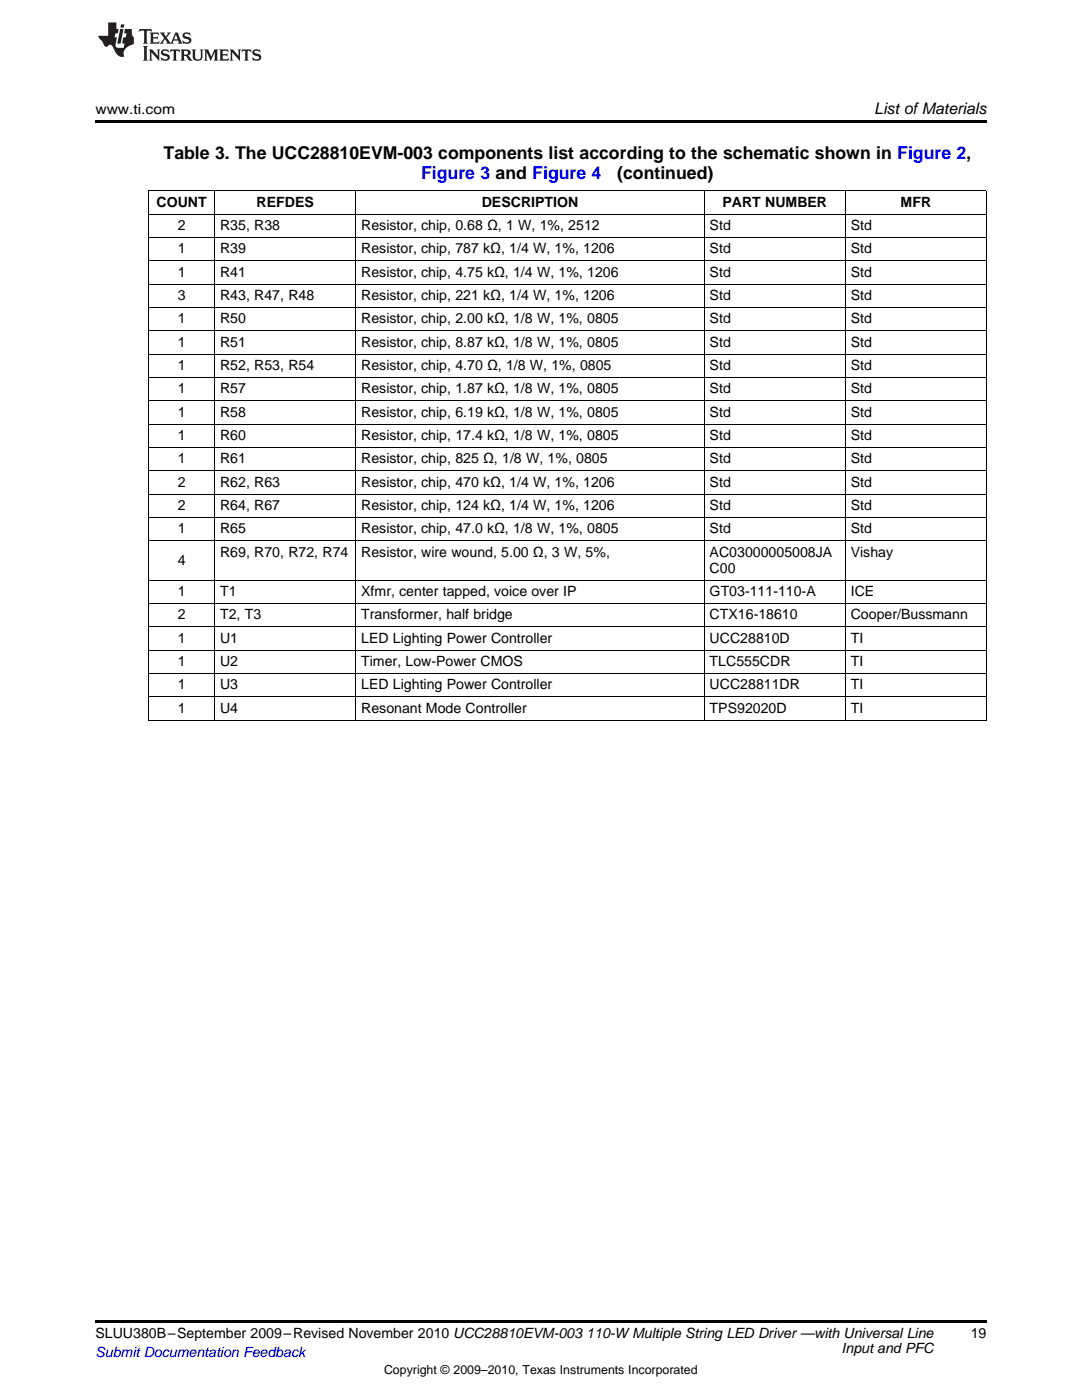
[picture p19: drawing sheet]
<svg xmlns="http://www.w3.org/2000/svg" width="216mm" height="279mm" viewBox="0 0 216 279" stroke-linecap="round" stroke-linejoin="round" font-family="sans-serif">
<defs><g id="words">
<g font-size="3.5">
<text x="32.6" y="31.8">Table 3. The UCC28810EVM-003 components list according to the schematic shown in Figure 2,</text>
<text x="123.2" y="35.7">(continued)</text>
</g>
<text font-size="3.5" fill="#00f" x="84" y="35.7">Figure 3 and Figure 4</text>
<text font-size="3.2" x="174.4" y="22.7">List ofMaterials</text>
<g font-size="2.8">
<text x="19" y="22.7">www.ti.com</text>
<text x="31.2" y="41.2">COUNT</text>
<text x="51.2" y="41.2">REFDES</text>
<text x="96.1" y="41.2">DESCRIPTION</text>
<text x="144.1" y="41.2">PART NUMBER</text>
<text x="179.7" y="41.2">MFR</text>
<text x="35.5" y="45.9">2</text>
<text x="43.9" y="45.9">R35, R38</text>
<text x="72.1" y="45.9">Resistor, chip, 0.68 Ω, 1 W, 1%, 2512</text>
<text x="141.6" y="45.9">Std</text>
<text x="169.8" y="45.9">Std</text>
<text x="35.5" y="50.6">1</text>
<text x="43.9" y="50.6">R39</text>
<text x="72.1" y="50.6">Resistor, chip, 787 kΩ, 1/4 W, 1%, 1206</text>
<text x="141.6" y="50.6">Std</text>
<text x="169.8" y="50.6">Std</text>
<text x="35.5" y="55.2">1</text>
<text x="35.5" y="59.9">3</text>
<text x="43.9" y="55.2">R41</text>
<text x="43.9" y="59.9">R43, R47, R48</text>
<text x="72.1" y="55.2">Resistor, chip, 4.75 kΩ, 1/4 W, 1%, 1206</text>
<text x="72.1" y="59.9">Resistor, chip, 221 kΩ, 1/4 W, 1%, 1206</text>
<text x="141.6" y="55.2">Std</text>
<text x="141.6" y="59.9">Std</text>
<text x="169.8" y="55.2">Std</text>
<text x="169.8" y="59.9">Std</text>
<text x="35.5" y="64.5">1</text>
<text x="43.9" y="64.5">R50</text>
<text x="72.1" y="64.5">Resistor, chip, 2.00 kΩ, 1/8 W, 1%, 0805</text>
<text x="141.6" y="64.5">Std</text>
<text x="169.8" y="64.5">Std</text>
<text x="35.5" y="69.2">1</text>
<text x="43.9" y="69.2">R51</text>
<text x="72.1" y="69.2">Resistor, chip, 8.87 kΩ, 1/8 W, 1%, 0805</text>
<text x="141.6" y="69.2">Std</text>
<text x="169.8" y="69.2">Std</text>
<text x="35.5" y="73.8">1</text>
<text x="43.9" y="73.8">R52, R53, R54</text>
<text x="72.1" y="73.8">Resistor, chip, 4.70 Ω, 1/8 W, 1%, 0805</text>
<text x="141.6" y="73.8">Std</text>
<text x="169.8" y="73.8">Std</text>
<text x="35.5" y="78.5">1</text>
<text x="35.5" y="83.1">1</text>
<text x="43.9" y="78.5">R57</text>
<text x="43.9" y="83.1">R58</text>
<text x="72.1" y="78.5">Resistor, chip, 1.87 kΩ, 1/8 W, 1%, 0805</text>
<text x="72.1" y="83.1">Resistor, chip, 6.19 kΩ, 1/8 W, 1%, 0805</text>
<text x="141.6" y="78.5">Std</text>
<text x="141.6" y="83.1">Std</text>
<text x="169.8" y="78.5">Std</text>
<text x="169.8" y="83.1">Std</text>
<text x="35.5" y="87.8">1</text>
<text x="43.9" y="87.8">R60</text>
<text x="72.1" y="87.8">Resistor, chip, 17.4 kΩ, 1/8 W, 1%, 0805</text>
<text x="141.6" y="87.8">Std</text>
<text x="169.8" y="87.8">Std</text>
<text x="35.5" y="92.5">1</text>
<text x="43.9" y="92.5">R61</text>
<text x="72.1" y="92.5">Resistor, chip, 825 Ω, 1/8 W, 1%, 0805</text>
<text x="141.6" y="92.5">Std</text>
<text x="169.8" y="92.5">Std</text>
<text x="35.5" y="97.1">2</text>
<text x="35.5" y="101.8">2</text>
<text x="43.9" y="97.1">R62, R63</text>
<text x="43.9" y="101.8">R64, R67</text>
<text x="72.1" y="97.1">Resistor, chip, 470 kΩ, 1/4 W, 1%, 1206</text>
<text x="72.1" y="101.8">Resistor, chip, 124 kΩ, 1/4 W, 1%, 1206</text>
<text x="141.6" y="97.1">Std</text>
<text x="141.6" y="101.8">Std</text>
<text x="169.8" y="97.1">Std</text>
<text x="169.8" y="101.8">Std</text>
<text x="35.5" y="106.4">1</text>
<text x="43.9" y="106.4">R65</text>
<text x="72.1" y="106.4">Resistor, chip, 47.0 kΩ, 1/8 W, 1%, 0805</text>
<text x="141.6" y="106.4">Std</text>
<text x="169.8" y="106.4">Std</text>
<text x="35.5" y="112.7">4</text>
<text x="43.9" y="111.1">R69, R70, R72, R74</text>
<text x="72.1" y="111.1">Resistor, wire wound, 5.00 Ω, 3 W, 5%,</text>
<text x="141.6" y="111.1">AC03000005008JA</text>
<text x="169.8" y="111.1">Vishay</text>
<text x="35.5" y="118.9">1</text>
<text x="43.9" y="118.9">T1</text>
<text x="72.1" y="118.9">Xfmr, center tapped, voice over IP</text>
<text x="141.6" y="114.3">C00</text>
<text x="141.6" y="118.9">GT03-111-110-A</text>
<text x="169.8" y="118.9">ICE</text>
<text x="35.5" y="123.6">2</text>
<text x="43.9" y="123.6">T2, T3</text>
<text x="72.1" y="123.6">Transformer, half bridge</text>
<text x="141.6" y="123.6">CTX16-18610</text>
<text x="169.8" y="123.6">Cooper/Bussmann</text>
<text x="35.5" y="128.2">1</text>
<text x="43.9" y="128.2">U1</text>
<text x="72.1" y="128.2">LED Lighting Power Controller</text>
<text x="141.6" y="128.2">UCC28810D</text>
<text x="169.8" y="128.2">TI</text>
<text x="35.5" y="132.9">1</text>
<text x="35.5" y="137.5">1</text>
<text x="43.9" y="132.9">U2</text>
<text x="43.9" y="137.5">U3</text>
<text x="72.1" y="132.9">Timer, Low-Power CMOS</text>
<text x="72.1" y="137.5">LED Lighting Power Controller</text>
<text x="141.6" y="132.9">TLC555CDR</text>
<text x="141.6" y="137.5">UCC28811DR</text>
<text x="169.8" y="132.9">TI</text>
<text x="169.8" y="137.5">TI</text>
<text x="35.5" y="142.2">1</text>
<text x="43.9" y="142.2">U4</text>
<text x="72.1" y="142.2">Resonant Mode Controller</text>
<text x="141.6" y="142.2">TPS92020D</text>
<text x="169.8" y="142.2">TI</text>
<text x="19" y="267.1">SLUU380B–September 2009–Revised November 2010 UCC28810EVM-003</text>
<text x="117" y="267.1">110-WMultiple String LED Driver —with Universal Line</text>
<text x="167.9" y="269.9">Input and PFC</text>
<text x="193.7" y="267">19</text>
</g>
<text font-size="2.8" fill="#00f" x="19" y="270.8">Submit Documentation Feedback</text>
<text font-size="2.5" x="76.6" y="274.2">Copyright © 2009–2010, Texas Instruments Incorporated</text>
</g></defs>
<g fill="#231f20">
<path d="M27.8 5.8l-.1 .6 .5-.3h.5l.1 .2v2.1l-.3 .3h1l-.2-.3v-2.1v-.2h.6l.4 .3-.1-.6zM29.9 6.5l.2 .4v1.5l-.2 .3h1.8l.1-.5a1.04 1.04 0 0 1-1.2 .1v-.6h.5l.4 .2v-.7l-.4 .2h-.5v-.6h.8l.3 .2-.1-.5zM31.9 6.5l.9 1.1-1 1.1h.9l-.2-.2 .4-.7 .5 .7-.2 .2h1.5l-.2-.2 .1-.4h.9l.2 .4-.2 .2h.9l-.2-.3-.7-1.9h-.5l-.9 2.1-.8-1.1 .8-1h-.8l.2 .3-.4 .5-.4-.6 .2-.2zM35.1 6.9l.4 .9h-.8zM36.6 6.6a.63 .63 0 0 0-.2 .7 .63 .63 0 0 0 .6 .4l.6 .2 .2 .2a.75 .75 0 0 1-.8 .4 .75 .75 0 0 1-.6-.5l.1 .7 .2-.1a1.11 1.11 0 0 0 1.5-.5 1.13 1.13 0 0 0-1.3-.9v-.3a1.04 1.04 0 0 1 1.1 .2l-.1-.6-.2 .1-.5-.1zM28.5 9.2l.3 .3v2.2l-.3 .4h1l-.2-.4v-2.2l.2-.3zM29.7 9.9l.2 .3v1.5l-.2 .4h.7l-.2-.4v-1.3l1.6 1.7v-1.9l.2-.3h-.7l.2 .3v.9l-1.1-1.2zM32.3 10a.62 .62 0 0 0-.2 .7 .62 .62 0 0 0 .6 .4l.6 .2 .2 .2a.76 .76 0 0 1-.8 .4 .76 .76 0 0 1-.6-.5l.1 .7 .2-.1a1.11 1.11 0 0 0 1.5-.6 1.13 1.13 0 0 0-1.3-.8v-.3a1.04 1.04 0 0 1 1.1 .1l-.1-.5-.2 .1-.5-.2zM34 9.9l-.1 .6a.61 .61 0 0 1 .7-.3l.1 1.5-.3 .4h1l-.3-.4 .1-1.5a.63 .63 0 0 1 .7 .3l-.1-.6zM36 9.9l.2 .3v1.5l-.2 .4h.9l-.2-.2v-.7l.6 .2a.76 .76 0 0 0 1.1 .6l-1-.9a.58 .58 0 0 0 .6-.6 .58 .58 0 0 0-.5-.6zM36.7 10.2l.1-.1a.45 .45 0 0 1 .6 .1 .45 .45 0 0 1 .1 .5l-.8 .2zM38.2 9.9l.2 .2a2.17 2.17 0 0 0 .4 1.9 .99 .99 0 0 0 1.6-.7v-1.1l.2-.3h-.7l.1 .2a1.92 1.92 0 0 1-.1 1.7 .6 .6 0 0 1-1-.5v-1.1l.2-.3zM40.7 9.9l.2 .3v1.5l-.2 .4h.7l-.2-.4v-1.4l.8 1.8 .9-1.8v1.4l-.2 .4h.9l-.3-.4v-1.5l.3-.3h-.8l-.6 1.4-.7-1.4zM43.7 9.9l.3 .3v1.5l-.3 .4h1.9l.1-.6a1.04 1.04 0 0 1-1.3 .2v-.6h.6l.4 .1v-.6l-.4 .2h-.6l.1-.6h.7l.4 .2-.1-.5zM45.8 9.9l.2 .3v1.5l-.2 .4h.8l-.3-.4v-1.3l1.6 1.7v-1.9l.2-.3h-.7l.2 .3v.9l-1.1-1.2zM48.3 9.9l-.1 .6a.61 .61 0 0 1 .7-.3v1.5l-.2 .4h.9l-.2-.4v-1.5a.63 .63 0 0 1 .8 .3l-.1-.6zM50.6 10a.62 .62 0 0 0-.2 .7 .62 .62 0 0 0 .6 .4l.6 .2 .1 .2a.76 .76 0 0 1-.7 .4 .76 .76 0 0 1-.6-.5l.1 .7 .1-.1a1.11 1.11 0 0 0 1.5-.6 1.13 1.13 0 0 0-1.2-.8l-.1-.3a1.04 1.04 0 0 1 1.2 .1l-.2-.5-.1 .1-.5-.2z"/>
<path d="M21.6 4.5v2.6h-2l.1 .4 .8 .9a.91 .91 0 0 0 .9 .9 .56 .56 0 0 1 .5-.4 .56 .56 0 0 1 .5 .3l.4 .8a1.53 1.53 0 0 0 2 1.3 1.54 1.54 0 0 1 1-2.1l.9-.4-.1-1.4a1.52 1.52 0 0 1-.3-1.6h-1.4l-.1 .9h.5l-.2 .8h-.5l-.2 .9v.2l.4 .1-.1 .9a1.93 1.93 0 0 1-1.6-.3l.2-1.8h-.4l.1-.8h.5l.2-.9h-.5v-1.3zM24 5.8l-.6 2.9h.7l.5-2.9zM24.2 4.9l-.2 .6h.7l.1-.6z"/>
</g>
<path d="M19 24h177.8v.6h-177.8zM19 263.5h177.8v.6h-177.8z" fill="#000"/>
<g fill="none" stroke="#000" stroke-width=".2">
<path d="M29.6 38.1h167.2M29.7 38.1v105.7M42.8 38.1v105.7M71 38.1v105.7M140.5 38.1v105.7M168.6 38.1v105.7M196.8 38.1v105.7M29.6 56.7h167.2M29.6 52.1h167.2M29.6 47.4h167.2M29.6 42.7h167.2M29.6 80h167.2"/>
<path d="M29.6 75.3h167.2M29.6 70.7h167.2M29.6 66h167.2M29.6 61.4h167.2M29.6 98.6h167.2M29.6 94h167.2M29.6 89.3h167.2M29.6 84.6h167.2M29.6 115.8h167.2M29.6 107.9h167.2M29.6 103.3h167.2M29.6 139h167.2"/>
<path d="M29.6 134.4h167.2M29.6 129.7h167.2M29.6 125.1h167.2M29.6 120.4h167.2M29.6 143.7h167.2"/>
</g>
<use href="#words"/>
</svg>
